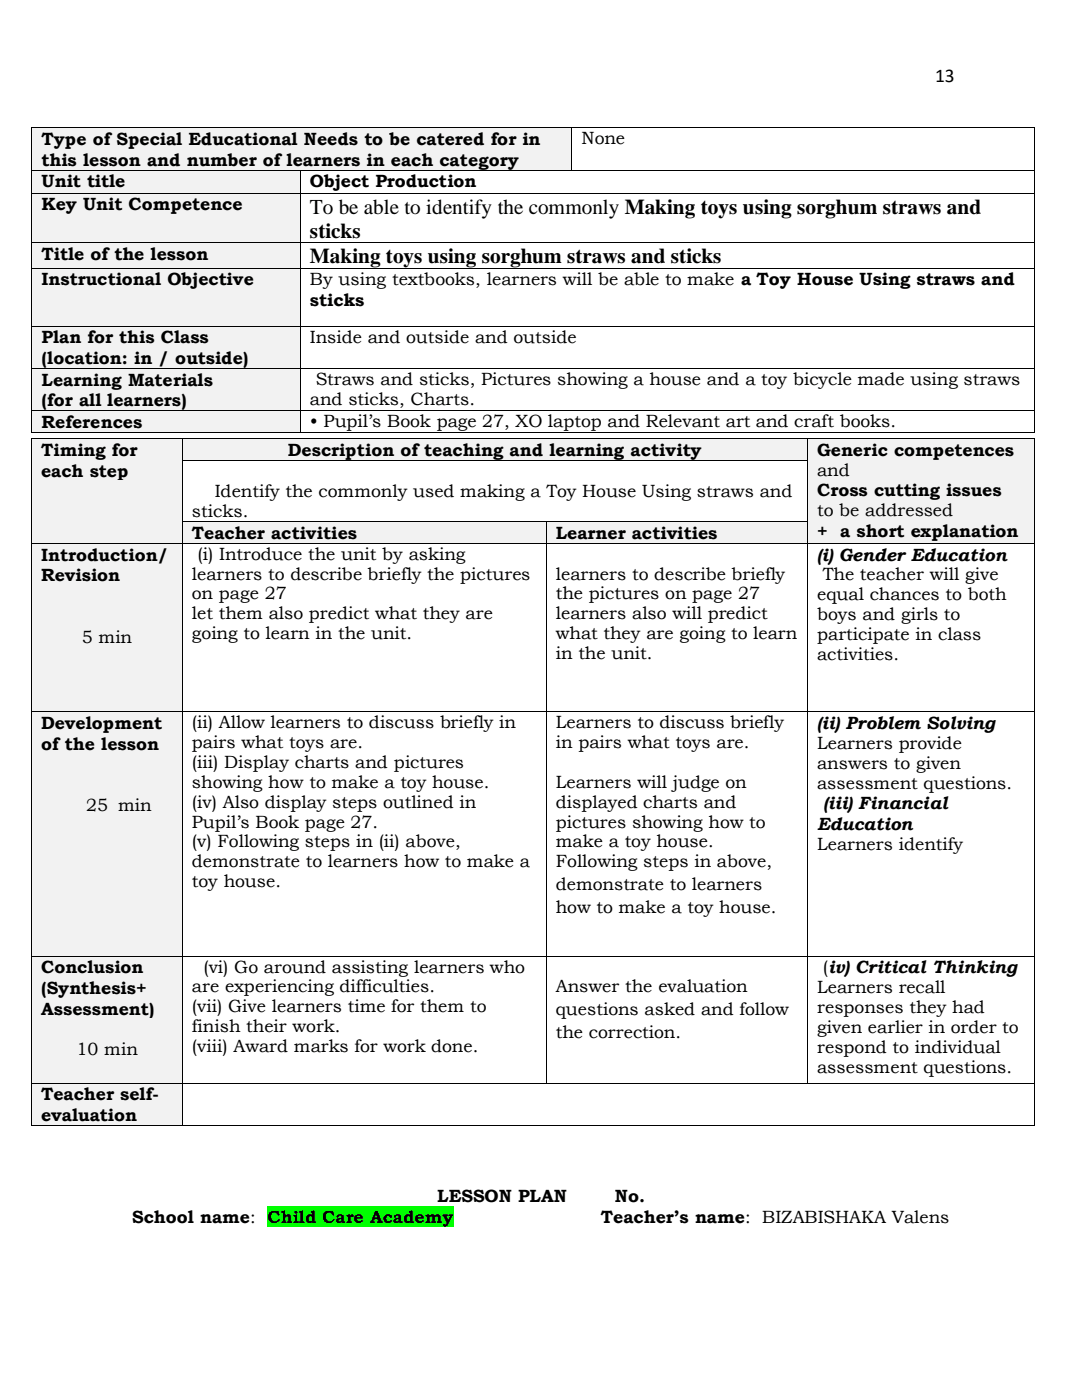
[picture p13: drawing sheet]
<svg xmlns="http://www.w3.org/2000/svg" width="216mm" height="279mm" viewBox="0 0 216 279" stroke-linecap="round" stroke-linejoin="round" font-family="sans-serif">
<defs><g id="words">
<g font-size="4.2">
<text x="61.9" y="42.6">To be able to identify the commonly Making toys using sorghum straws and</text>
<text x="61.9" y="47.5">sticks</text>
<text x="61.9" y="52.5">Making toys using sorghum straws and sticks</text>
</g>
<text font-size="3.9" x="186.6" y="16.4">13</text>
<g font-size="3.5">
<text x="8.3" y="28.9">Type of Special Educational Needs to be catered for in</text>
<text x="116" y="28.8">None</text>
<text x="8.3" y="33.1">this lesson and number of learners in each category</text>
<text x="8.3" y="37.4">Unit title</text>
<text x="8.3" y="42">Key Unit Competence</text>
<text x="61.9" y="37.4">Object Production</text>
<text x="8.3" y="51.9">Title of the lesson</text>
<text x="8.3" y="56.9">Instructional Objective</text>
<text x="61.9" y="56.9">By using textbooks, learners will be able to make a Toy House Using straws and</text>
<text x="61.9" y="61">sticks</text>
<text x="8.3" y="68.5">Plan for this Class</text>
<text x="61.9" y="68.4">Inside and outside and outside</text>
<text x="8.3" y="72.7">(location: in / outside)</text>
<text x="8.3" y="77">Learning Materials</text>
<text x="63" y="76.8">Straws and sticks, Pictures showing a house and a toy bicycle made using straws</text>
<text x="8.3" y="81.1">(for all learners)</text>
<text x="61.9" y="80.8">and sticks, Charts.</text>
<text x="8.3" y="85.4">References</text>
<text x="61.9" y="85.2">• Pupil’s Book page 27, XO laptop and Relevant art and craft books.</text>
<text x="8.2" y="91">Timing for</text>
<text x="8.2" y="95.1">each step</text>
<text x="57.4" y="91">Description of teaching and learning activity</text>
<text x="163.1" y="91">Generic competences</text>
<text x="163.1" y="94.9">and</text>
<text x="42.9" y="99.3">Identify the commonly used making a Toy House Using straws and</text>
<text x="163.1" y="99.1">Cross cutting issues</text>
<text x="38.3" y="103.2">sticks.</text>
<text x="38.3" y="107.5">Teacher activities</text>
<text x="110.9" y="107.5">Learner activities</text>
<text x="163.1" y="103">to be addressed</text>
<text x="163.1" y="107.2">+ a short explanation</text>
<text x="8.2" y="111.9">Introduction/</text>
<text x="39.4" y="111.7">(i) Introduce the unit by asking</text>
<text x="163.1" y="111.9">(i) Gender Education</text>
<text x="8.2" y="116">Revision</text>
<text x="38.3" y="115.7">learners to describe briefly the pictures</text>
<text x="38.3" y="119.6">on page 27</text>
<text x="110.9" y="115.7">learners to describe briefly</text>
<text x="110.9" y="119.6">the pictures on page 27</text>
<text x="163.1" y="119.8">equal chances to both</text>
<text x="164.2" y="115.8">The teacher will give</text>
<text x="38.3" y="123.6">let them also predict what they are</text>
<text x="110.9" y="123.6">learners also will predict</text>
<text x="163.1" y="123.8">boys and girls to</text>
<text x="16.3" y="128.3">5 min</text>
<text x="38.3" y="127.6">going to learn in the unit.</text>
<text x="110.9" y="127.6">what they are going to learn</text>
<text x="110.9" y="131.5">in the unit.</text>
<text x="163.1" y="127.7">participate in class</text>
<text x="163.1" y="131.7">activities.</text>
<text x="8.2" y="145.5">Development</text>
<text x="8.2" y="149.6">of the lesson</text>
<text x="38.3" y="145.3">(ii) Allow learners to discuss briefly in</text>
<text x="38.3" y="149.3">pairs what toys are.</text>
<text x="110.9" y="145.3">Learners to discuss briefly</text>
<text x="110.9" y="149.3">in pairs what toys are.</text>
<text x="163.1" y="145.5">(ii) Problem Solving</text>
<text x="163.1" y="149.4">Learners provide</text>
<text x="38.3" y="153.2">(iii) Display charts and pictures</text>
<text x="163.1" y="153.4">answers to given</text>
<text x="17.2" y="161.8">25 min</text>
<text x="38.3" y="157.2">showing how to make a toy house.</text>
<text x="38.3" y="161.2">(iv) Also display steps outlined in</text>
<text x="110.9" y="157.2">Learners will judge on</text>
<text x="110.9" y="161.2">displayed charts and</text>
<text x="163.1" y="157.4">assessment questions.</text>
<text x="164.3" y="161.5">(iii) Financial</text>
<text x="38.3" y="165.2">Pupil’s Book page 27.</text>
<text x="110.9" y="165.2">pictures showing how to</text>
<text x="163.1" y="165.7">Education</text>
<text x="38.3" y="169.1">(v) Following steps in (ii) above,</text>
<text x="38.3" y="173.1">demonstrate to learners how to make a</text>
<text x="110.9" y="169.1">make a toy house.</text>
<text x="110.9" y="173.1">Following steps in above,</text>
<text x="163.1" y="169.7">Learners identify</text>
<text x="38.3" y="177.1">toy house.</text>
<text x="110.9" y="177.7">demonstrate to learners</text>
<text x="110.9" y="182.2">how to make a toy house.</text>
<text x="8.2" y="194.3">Conclusion</text>
<text x="40.6" y="194.1">(vi) Go around assisting learners who</text>
<text x="164.2" y="194.3">(iv) Critical Thinking</text>
<text x="8.2" y="198.3">(Synthesis+</text>
<text x="8.2" y="202.5">Assessment)</text>
<text x="38.3" y="198.1">are experiencing difficulties.</text>
<text x="38.3" y="202">(vii) Give learners time for them to</text>
<text x="110.9" y="198.1">Answer the evaluation</text>
<text x="110.9" y="202.6">questions asked and follow</text>
<text x="163.1" y="198.2">Learners recall</text>
<text x="163.1" y="202.2">responses they had</text>
<text x="38.3" y="206">finish their work.</text>
<text x="38.3" y="210">(viii) Award marks for work done.</text>
<text x="110.9" y="207.1">the correction.</text>
<text x="163.1" y="206.2">given earlier in order to</text>
<text x="15.3" y="210.6">10 min</text>
<text x="163.1" y="210.1">respond to individual</text>
<text x="163.1" y="214.1">assessment questions.</text>
<text x="8.2" y="219.6">Teacher self-</text>
<text x="8.2" y="223.7">evaluation</text>
<text x="87.3" y="240">LESSON PLAN</text>
<text x="122.7" y="240">No.</text>
<text x="26.4" y="244.1">School name:</text>
<text x="53.4" y="244.1">Child Care Academy</text>
<text x="119.9" y="244.1">Teacher’s name: BIZABISHAKA Valens</text>
</g>
</g></defs>
<g fill="#f2f2f2">
<path d="M6.4 25.6h107.6v8.3h-107.6z" fill-rule="evenodd"/>
<path d="M8.3 25.6h103.8v4.1h-103.8z" fill-rule="evenodd"/>
<path d="M8.3 29.7h103.8v4.2h-103.8z" fill-rule="evenodd"/>
</g>
<g fill="#000">
<path d="M6.3 25.4h.1v.2h-.1z" fill-rule="evenodd"/>
<path d="M6.3 25.4h.1v.2h-.1z" fill-rule="evenodd"/>
<path d="M114 25.4h.2v.2h-.2z" fill-rule="evenodd"/>
<path d="M206.4 25.4h.2v.2h-.2z" fill-rule="evenodd"/>
<path d="M206.4 25.4h.2v.2h-.2z" fill-rule="evenodd"/>
</g>
<path d="M6.3 25.6v8.3M6.4 25.5h107.6M114.1 25.6v8.3M114.2 25.5h92.2M206.5 25.6v8.3" fill="none" stroke="#000" stroke-width=".2"/>
<g fill="#f2f2f2">
<path d="M6.4 34.1h53.5v4.4h-53.5z" fill-rule="evenodd"/>
<path d="M8.3 34.1h49.8v4.1h-49.8z" fill-rule="evenodd"/>
</g>
<g fill="#000">
<path d="M6.3 33.9h.1v.2h-.1z" fill-rule="evenodd"/>
<path d="M59.9 33.9h.2v.2h-.2z" fill-rule="evenodd"/>
<path d="M114 33.9h.2v.2h-.2z" fill-rule="evenodd"/>
<path d="M206.4 33.9h.2v.2h-.2z" fill-rule="evenodd"/>
</g>
<path d="M6.3 34.1v4.4M6.4 34h53.5M60 34.1v4.4M60.1 34h53.9M114.2 34h92.2M206.5 34.1v4.4" fill="none" stroke="#000" stroke-width=".2"/>
<g fill="#f2f2f2">
<path d="M6.4 38.6h53.5v9.7h-53.5z" fill-rule="evenodd"/>
<path d="M8.3 38.6h49.8v4.2h-49.8z" fill-rule="evenodd"/>
</g>
<g fill="#000">
<path d="M6.3 38.5h.1v.1h-.1z" fill-rule="evenodd"/>
<path d="M59.9 38.5h.2v.1h-.2z" fill-rule="evenodd"/>
<path d="M206.4 38.5h.2v.1h-.2z" fill-rule="evenodd"/>
</g>
<path d="M6.3 38.6v9.7M6.4 38.6h53.5M60 38.6v9.7M60.1 38.6h146.3M206.5 38.6v9.7" fill="none" stroke="#000" stroke-width=".2"/>
<g fill="#f2f2f2">
<path d="M6.4 48.5h53.5v5h-53.5z" fill-rule="evenodd"/>
<path d="M8.3 48.5h49.8v4.2h-49.8z" fill-rule="evenodd"/>
</g>
<g fill="#000">
<path d="M6.3 48.3h.1v.2h-.1z" fill-rule="evenodd"/>
<path d="M59.9 48.3h.2v.2h-.2z" fill-rule="evenodd"/>
<path d="M206.4 48.3h.2v.2h-.2z" fill-rule="evenodd"/>
</g>
<path d="M6.3 48.5v5M6.4 48.4h53.5M60 48.5v5M60.1 48.4h146.3M206.5 48.5v5" fill="none" stroke="#000" stroke-width=".2"/>
<g fill="#f2f2f2">
<path d="M6.4 53.6h53.5v11.4h-53.5z" fill-rule="evenodd"/>
<path d="M8.3 53.6h49.8v4.1h-49.8z" fill-rule="evenodd"/>
</g>
<g fill="#000">
<path d="M6.3 53.5h.1v.1h-.1z" fill-rule="evenodd"/>
<path d="M59.9 53.5h.2v.1h-.2z" fill-rule="evenodd"/>
<path d="M206.4 53.5h.2v.1h-.2z" fill-rule="evenodd"/>
</g>
<path d="M6.3 53.6v11.4M6.4 53.6h53.5M60 53.6v11.4M60.1 53.6h146.3M206.5 53.6v11.4" fill="none" stroke="#000" stroke-width=".2"/>
<g fill="#f2f2f2">
<path d="M6.4 65.2h53.5v8.3h-53.5z" fill-rule="evenodd"/>
<path d="M8.3 65.2h49.8v4.1h-49.8z" fill-rule="evenodd"/>
<path d="M8.3 69.3h49.8v4.2h-49.8z" fill-rule="evenodd"/>
</g>
<g fill="#000">
<path d="M6.3 65h.1v.2h-.1z" fill-rule="evenodd"/>
<path d="M59.9 65h.2v.2h-.2z" fill-rule="evenodd"/>
<path d="M206.4 65h.2v.2h-.2z" fill-rule="evenodd"/>
</g>
<path d="M6.3 65.2v8.3M6.4 65.1h53.5M60 65.2v8.3M60.1 65.1h146.3M206.5 65.2v8.3" fill="none" stroke="#000" stroke-width=".2"/>
<g fill="#f2f2f2">
<path d="M6.4 73.7h53.5v8.2h-53.5z" fill-rule="evenodd"/>
<path d="M8.3 73.7h49.8v4.1h-49.8z" fill-rule="evenodd"/>
<path d="M8.3 77.8h49.8v4.1h-49.8z" fill-rule="evenodd"/>
</g>
<g fill="#000">
<path d="M6.3 73.5h.1v.2h-.1z" fill-rule="evenodd"/>
<path d="M59.9 73.5h.2v.2h-.2z" fill-rule="evenodd"/>
<path d="M206.4 73.5h.2v.2h-.2z" fill-rule="evenodd"/>
</g>
<path d="M6.3 73.7v8.2M6.4 73.6h53.5M60 73.7v8.2M60.1 73.6h146.3M206.5 73.7v8.2" fill="none" stroke="#000" stroke-width=".2"/>
<g fill="#f2f2f2">
<path d="M6.4 82h53.5v4.2h-53.5z" fill-rule="evenodd"/>
<path d="M8.3 82h49.8v4.2h-49.8z" fill-rule="evenodd"/>
</g>
<g fill="#000">
<path d="M6.3 81.9h.1v.1h-.1z" fill-rule="evenodd"/>
<path d="M6.3 86.2h.1v.2h-.1z" fill-rule="evenodd"/>
<path d="M6.3 86.2h.1v.2h-.1z" fill-rule="evenodd"/>
<path d="M59.9 81.9h.2v.1h-.2z" fill-rule="evenodd"/>
<path d="M59.9 86.2h.2v.2h-.2z" fill-rule="evenodd"/>
<path d="M206.4 81.9h.2v.1h-.2z" fill-rule="evenodd"/>
<path d="M206.4 86.2h.2v.2h-.2z" fill-rule="evenodd"/>
<path d="M206.4 86.2h.2v.2h-.2z" fill-rule="evenodd"/>
</g>
<path d="M6.3 82v4.2M6.4 82h53.5M6.4 86.3h53.5M60 82v4.2M60.1 82h146.3M60.1 86.3h146.3M206.5 82v4.2" fill="none" stroke="#000" stroke-width=".2"/>
<path d="M53.4 240.8h37.1v4.1h-37.1z" fill-rule="evenodd" fill="#0f0"/>
<g fill="#f2f2f2">
<path d="M6.4 87.7h30v20.6h-30z" fill-rule="evenodd"/>
<path d="M8.2 87.7h26.3v4.1h-26.3z" fill-rule="evenodd"/>
<path d="M8.2 91.8h26.3v4.1h-26.3z" fill-rule="evenodd"/>
<path d="M8.2 95.9h26.3v4.1h-26.3z" fill-rule="evenodd"/>
<path d="M8.2 100h26.3v4.2h-26.3z" fill-rule="evenodd"/>
<path d="M36.5 87.7h124.6v4.1h-124.6z" fill-rule="evenodd"/>
<path d="M38.3 87.7h121v4.1h-121z" fill-rule="evenodd"/>
<path d="M161.3 87.7h45.1v20.6h-45.1z" fill-rule="evenodd"/>
<path d="M163.1 87.7h41.4v4.1h-41.4z" fill-rule="evenodd"/>
<path d="M163.1 91.8h41.4v3.9h-41.4z" fill-rule="evenodd"/>
<path d="M163.1 95.7h41.4v4.2h-41.4z" fill-rule="evenodd"/>
<path d="M163.1 99.9h41.4v3.9h-41.4z" fill-rule="evenodd"/>
<path d="M163.1 103.8h41.4v4.2h-41.4z" fill-rule="evenodd"/>
</g>
<g fill="#000">
<path d="M6.3 87.5h.1v.2h-.1z" fill-rule="evenodd"/>
<path d="M6.3 87.5h.1v.2h-.1z" fill-rule="evenodd"/>
<path d="M6.3 91.8h.1v.1h-.1z" fill-rule="evenodd"/>
<path d="M36.4 87.5h.1v.2h-.1z" fill-rule="evenodd"/>
<path d="M36.4 91.8h.1v.1h-.1z" fill-rule="evenodd"/>
<path d="M161.1 87.5h.2v.2h-.2z" fill-rule="evenodd"/>
<path d="M161.1 91.8h.2v.1h-.2z" fill-rule="evenodd"/>
<path d="M206.4 87.5h.2v.2h-.2z" fill-rule="evenodd"/>
<path d="M206.4 87.5h.2v.2h-.2z" fill-rule="evenodd"/>
<path d="M206.4 91.8h.2v.1h-.2z" fill-rule="evenodd"/>
</g>
<path d="M6.3 87.7v4.1M6.3 91.9v12.1M6.4 87.6h30M36.4 87.7v4.1M36.4 91.9v12.1M36.5 87.6h124.6M36.5 91.8h124.6M161.2 87.7v4.1M161.2 91.9v12.1M161.3 87.6h45.1M206.5 87.7v4.1M206.5 91.9v12.1" fill="none" stroke="#000" stroke-width=".2"/>
<g fill="#f2f2f2">
<path d="M36.5 104.2h72.4v4.1h-72.4z" fill-rule="evenodd"/>
<path d="M38.3 104.2h68.7v4.1h-68.7z" fill-rule="evenodd"/>
<path d="M109.1 104.2h52v4.1h-52z" fill-rule="evenodd"/>
<path d="M110.9 104.2h48.4v4.1h-48.4z" fill-rule="evenodd"/>
</g>
<g fill="#000">
<path d="M6.3 104h.1v.2h-.1z" fill-rule="evenodd"/>
<path d="M36.4 104h.1v.2h-.1z" fill-rule="evenodd"/>
<path d="M108.9 104h.2v.2h-.2z" fill-rule="evenodd"/>
<path d="M161.1 104h.2v.2h-.2z" fill-rule="evenodd"/>
<path d="M206.4 104h.2v.2h-.2z" fill-rule="evenodd"/>
</g>
<path d="M6.3 104.2v4.1M36.4 104.2v4.1M36.5 104.1h72.4M109 104.2v4.1M109.1 104.1h52M161.2 104.2v4.1M206.5 104.2v4.1" fill="none" stroke="#000" stroke-width=".2"/>
<g fill="#f2f2f2">
<path d="M6.4 108.5h30v33.4h-30z" fill-rule="evenodd"/>
<path d="M8.2 108.5h26.3v4.2h-26.3z" fill-rule="evenodd"/>
<path d="M8.2 112.7h26.3v4.1h-26.3z" fill-rule="evenodd"/>
<path d="M8.2 116.8h26.3v4.1h-26.3z" fill-rule="evenodd"/>
<path d="M8.2 120.9h26.3v4.2h-26.3z" fill-rule="evenodd"/>
<path d="M8.2 125.1h26.3v4h-26.3z" fill-rule="evenodd"/>
</g>
<g fill="#000">
<path d="M6.3 108.3h.1v.2h-.1z" fill-rule="evenodd"/>
<path d="M36.4 108.3h.1v.2h-.1z" fill-rule="evenodd"/>
<path d="M108.9 108.3h.2v.2h-.2z" fill-rule="evenodd"/>
<path d="M161.1 108.3h.2v.2h-.2z" fill-rule="evenodd"/>
<path d="M206.4 108.3h.2v.2h-.2z" fill-rule="evenodd"/>
</g>
<path d="M6.3 108.5v33.4M6.4 108.4h30M36.4 108.5v33.4M36.5 108.4h72.4M109 108.5v33.4M109.1 108.4h52M161.2 108.5v33.4M161.3 108.4h45.1M206.5 108.5v33.4" fill="none" stroke="#000" stroke-width=".2"/>
<g fill="#f2f2f2">
<path d="M6.4 142.1h30v48.6h-30z" fill-rule="evenodd"/>
<path d="M8.2 142.1h26.3v4.2h-26.3z" fill-rule="evenodd"/>
<path d="M8.2 146.3h26.3v4.1h-26.3z" fill-rule="evenodd"/>
<path d="M8.2 150.4h26.3v4.2h-26.3z" fill-rule="evenodd"/>
<path d="M8.2 154.6h26.3v4h-26.3z" fill-rule="evenodd"/>
<path d="M8.2 158.6h26.3v4h-26.3z" fill-rule="evenodd"/>
</g>
<g fill="#000">
<path d="M6.3 141.9h.1v.2h-.1z" fill-rule="evenodd"/>
<path d="M36.4 141.9h.1v.2h-.1z" fill-rule="evenodd"/>
<path d="M108.9 141.9h.2v.2h-.2z" fill-rule="evenodd"/>
<path d="M161.1 141.9h.2v.2h-.2z" fill-rule="evenodd"/>
<path d="M206.4 141.9h.2v.2h-.2z" fill-rule="evenodd"/>
</g>
<path d="M6.3 142.1v48.6M6.4 142h30M36.4 142.1v48.6M36.5 142h72.4M109 142.1v48.6M109.1 142h52M161.2 142.1v48.6M161.3 142h45.1M206.5 142.1v48.6" fill="none" stroke="#000" stroke-width=".2"/>
<g fill="#f2f2f2">
<path d="M6.4 190.9h30v25.2h-30z" fill-rule="evenodd"/>
<path d="M8.2 190.9h26.3v4.2h-26.3z" fill-rule="evenodd"/>
<path d="M8.2 195.1h26.3v4h-26.3z" fill-rule="evenodd"/>
<path d="M8.2 199.1h26.3v4.2h-26.3z" fill-rule="evenodd"/>
<path d="M8.2 203.3h26.3v4.1h-26.3z" fill-rule="evenodd"/>
<path d="M8.2 207.4h26.3v4h-26.3z" fill-rule="evenodd"/>
</g>
<g fill="#000">
<path d="M6.3 190.7h.1v.2h-.1z" fill-rule="evenodd"/>
<path d="M36.4 190.7h.1v.2h-.1z" fill-rule="evenodd"/>
<path d="M108.9 190.7h.2v.2h-.2z" fill-rule="evenodd"/>
<path d="M161.1 190.7h.2v.2h-.2z" fill-rule="evenodd"/>
<path d="M206.4 190.7h.2v.2h-.2z" fill-rule="evenodd"/>
</g>
<path d="M6.3 190.9v25.2M6.4 190.8h30M36.4 190.9v25.2M36.5 190.8h72.4M109 190.9v25.2M109.1 190.8h52M161.2 190.9v25.2M161.3 190.8h45.1M206.5 190.9v25.2" fill="none" stroke="#000" stroke-width=".2"/>
<g fill="#f2f2f2">
<path d="M6.4 216.2h30v8.3h-30z" fill-rule="evenodd"/>
<path d="M8.2 216.2h26.3v4.2h-26.3z" fill-rule="evenodd"/>
<path d="M8.2 220.4h26.3v4.1h-26.3z" fill-rule="evenodd"/>
</g>
<g fill="#000">
<path d="M6.3 216.1h.1v.1h-.1z" fill-rule="evenodd"/>
<path d="M36.4 216.1h.1v.1h-.1z" fill-rule="evenodd"/>
<path d="M108.9 216.1h.2v.1h-.2z" fill-rule="evenodd"/>
<path d="M161.1 216.1h.2v.1h-.2z" fill-rule="evenodd"/>
<path d="M206.4 216.1h.2v.1h-.2z" fill-rule="evenodd"/>
<path d="M6.3 224.5h.1v.2h-.1z" fill-rule="evenodd"/>
<path d="M6.3 224.5h.1v.2h-.1z" fill-rule="evenodd"/>
<path d="M36.4 224.5h.1v.2h-.1z" fill-rule="evenodd"/>
<path d="M206.4 224.5h.2v.2h-.2z" fill-rule="evenodd"/>
<path d="M206.4 224.5h.2v.2h-.2z" fill-rule="evenodd"/>
</g>
<path d="M6.3 216.2v8.3M6.4 216.1h30M36.4 216.2v8.3M36.5 216.1h72.4M109.1 216.1h52M161.3 216.1h45.1M206.5 216.2v8.3M6.4 224.6h30M36.5 224.6h169.9" fill="none" stroke="#000" stroke-width=".2"/>
<use href="#words"/>
</svg>
